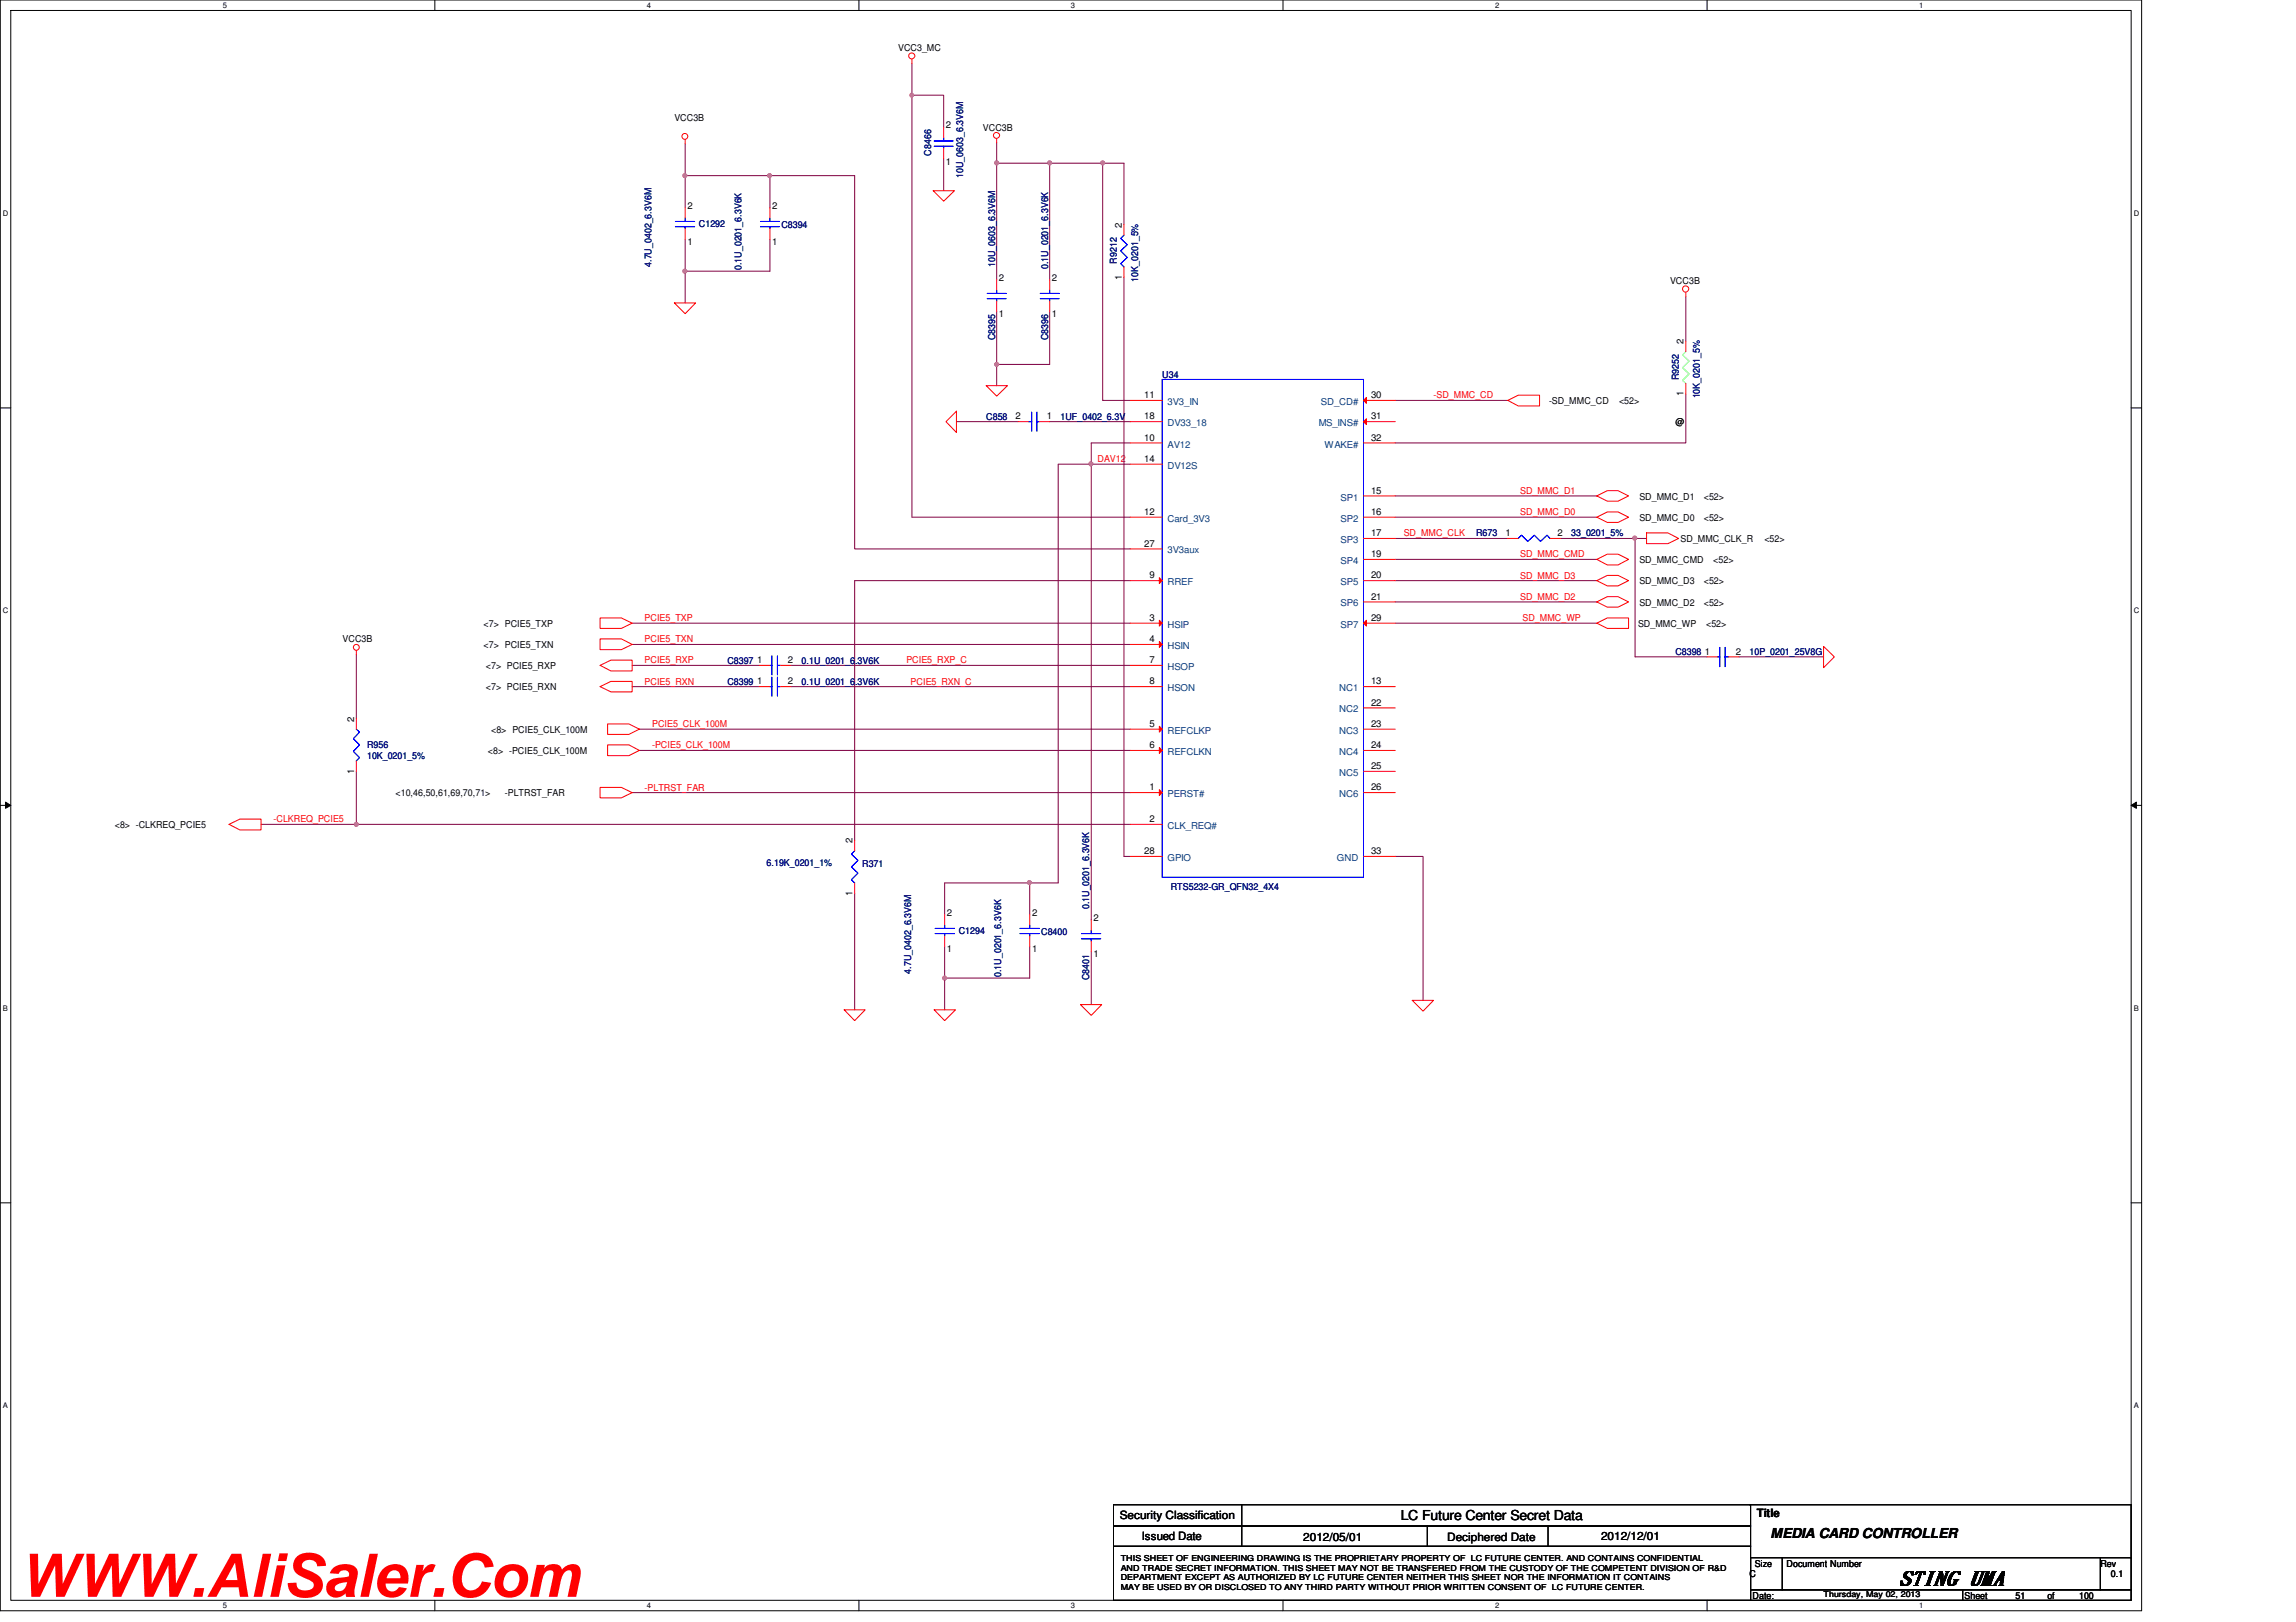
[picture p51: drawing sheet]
<svg xmlns="http://www.w3.org/2000/svg" width="297mm" height="210mm" viewBox="0 0 297 210" stroke-linecap="round" stroke-linejoin="round" font-family="sans-serif">
<defs><g id="words">
<text font-size="7.8" fill="#f00" x="2.5" y="206.6">WWW.AliSaler.Com</text>
<text font-size="2.6" x="245.6" y="205.1">STING UMA</text>
<g font-size="1.8">
<text x="181.2" y="196.8">LC Future Center Secret Data</text>
<text x="229.1" y="199.1">MEDIA CARD CONTROLLER</text>
</g>
<g font-size="1.5">
<text x="144.9" y="196.6">Security Classification</text>
<text x="227.3" y="196.3">Title</text>
<text x="147.7" y="199.3">Issued Date</text>
<text x="168.6" y="199.4">2012/05/01</text>
<text x="187.2" y="199.4">Deciphered Date</text>
<text x="207.1" y="199.3">2012/12/01</text>
</g>
<g font-size="1.2">
<text x="116.2" y="6.6">VCC3_MC</text>
<text x="87.2" y="15.7">VCC3B</text>
<text x="122.4" y="16.6">2</text>
<text x="127.2" y="16.9">VCC3B</text>
<text x="122.4" y="21.3">1</text>
<text x="88.9" y="27">2</text>
<text x="99.9" y="27">2</text>
<text x="145.1" y="29.5" transform="rotate(-90 145.1 29.5)">2</text>
<text x="88.9" y="31.7">1</text>
<text x="99.9" y="31.7">1</text>
<text x="129.2" y="41.1">1</text>
<text x="129.2" y="36.3">2</text>
<text x="136.1" y="41.1">1</text>
<text x="136.1" y="36.3">2</text>
<text x="145.1" y="36.2" transform="rotate(-90 145.1 36.2)">1</text>
<text x="216.1" y="36.8">VCC3B</text>
<text x="217.8" y="44.5" transform="rotate(-90 217.8 44.5)">2</text>
<text x="148" y="51.5">11</text>
<text x="177.4" y="51.5">30</text>
<text x="200.4" y="52.3">-SD_MMC_CD</text>
<text x="209.5" y="52.3">&lt;52&gt;</text>
<text x="217.8" y="51.3" transform="rotate(-90 217.8 51.3)">1</text>
<text x="131.4" y="54.3">2</text>
<text x="135.4" y="54.3">1</text>
<text x="148" y="57">10</text>
<text x="148" y="59.8">14</text>
<text x="148" y="54.3">18</text>
<text x="177.4" y="54.3">31</text>
<text x="177.4" y="57">32</text>
<text x="216.7" y="55">@</text>
<text x="177.4" y="63.9">15</text>
<text x="212.1" y="64.6">SD_MMC_D1</text>
<text x="220.4" y="64.6">&lt;52&gt;</text>
<text x="148" y="66.6">12</text>
<text x="148" y="70.7">27</text>
<text x="177.4" y="66.6">16</text>
<text x="177.4" y="69.4">17</text>
<text x="194.8" y="69.4">1</text>
<text x="201.5" y="69.4">2</text>
<text x="212.1" y="67.4">SD_MMC_D0</text>
<text x="217.4" y="70.1">SD_MMC_CLK_R</text>
<text x="220.4" y="67.4">&lt;52&gt;</text>
<text x="228.3" y="70.1">&lt;52&gt;</text>
<text x="148.7" y="74.8">9</text>
<text x="177.4" y="72.1">19</text>
<text x="177.4" y="74.8">20</text>
<text x="177.4" y="77.6">21</text>
<text x="212.1" y="75.6">SD_MMC_D3</text>
<text x="212.1" y="72.9">SD_MMC_CMD</text>
<text x="220.4" y="75.6">&lt;52&gt;</text>
<text x="221.7" y="72.9">&lt;52&gt;</text>
<text x="44.3" y="83.1">VCC3B</text>
<text x="62.6" y="81.1">&lt;7&gt; PCIE5_TXP</text>
<text x="62.6" y="83.8">&lt;7&gt; PCIE5_TXN</text>
<text x="148.7" y="80.3">3</text>
<text x="148.7" y="83.1">4</text>
<text x="177.4" y="80.3">29</text>
<text x="211.9" y="81.1">SD_MMC_WP</text>
<text x="212.1" y="78.4">SD_MMC_D2</text>
<text x="220.4" y="78.4">&lt;52&gt;</text>
<text x="220.7" y="81.1">&lt;52&gt;</text>
<text x="62.9" y="86.6">&lt;7&gt; PCIE5_RXP</text>
<text x="62.9" y="89.3">&lt;7&gt; PCIE5_RXN</text>
<text x="98" y="85.8">1</text>
<text x="98" y="88.6">1</text>
<text x="101.9" y="85.8">2</text>
<text x="101.9" y="88.6">2</text>
<text x="148.7" y="85.8">7</text>
<text x="148.7" y="88.6">8</text>
<text x="177.4" y="88.6">13</text>
<text x="220.6" y="84.7">1</text>
<text x="224.6" y="84.7">2</text>
<text x="45.8" y="93.4" transform="rotate(-90 45.8 93.4)">2</text>
<text x="63.5" y="94.8">&lt;8&gt; PCIE5_CLK_100M</text>
<text x="148.7" y="94.1">5</text>
<text x="177.4" y="91.3">22</text>
<text x="177.4" y="94.1">23</text>
<text x="45.8" y="100.1" transform="rotate(-90 45.8 100.1)">1</text>
<text x="63.1" y="97.5">&lt;8&gt; -PCIE5_CLK_100M</text>
<text x="148.7" y="96.8">6</text>
<text x="177.4" y="96.8">24</text>
<text x="177.4" y="99.5">25</text>
<text x="14.9" y="107.1">&lt;8&gt; -CLKREQ_PCIE5</text>
<text x="51.2" y="103">&lt;10,46,50,61,69,70,71&gt;</text>
<text x="65.3" y="103">-PLTRST_FAR</text>
<text x="148.7" y="102.3">1</text>
<text x="148.7" y="106.4">2</text>
<text x="177.4" y="102.3">26</text>
<text x="110.3" y="109.1" transform="rotate(-90 110.3 109.1)">2</text>
<text x="148" y="110.5">28</text>
<text x="177.4" y="110.5">33</text>
<text x="110.3" y="115.9" transform="rotate(-90 110.3 115.9)">1</text>
<text x="122.5" y="118.5">2</text>
<text x="133.5" y="118.5">2</text>
<text x="141.5" y="119.2">2</text>
<text x="122.5" y="123.2">1</text>
<text x="133.5" y="123.2">1</text>
<text x="141.5" y="123.9">1</text>
<text x="227" y="202.7">Size</text>
<text x="231.1" y="202.7">Document Number</text>
<text x="271.7" y="202.7">Rev</text>
<text x="226.4" y="204.1">C</text>
<text x="226.7" y="206.9">Date:</text>
<text x="254.2" y="206.9">Sheet</text>
<text x="260.8" y="206.9">51</text>
<text x="264.9" y="206.9">of</text>
<text x="269" y="206.9">100</text>
<text x="273.1" y="204.1">0.1</text>
</g>
<g font-size="1.2" fill="#000080">
<text x="120.5" y="20.2" transform="rotate(-90 120.5 20.2)">C8466</text>
<text x="124.6" y="23" transform="rotate(-90 124.6 23)">10U_0603_6.3V6M</text>
<text x="90.4" y="29.4">C1292</text>
<text x="101.1" y="29.5">C8394</text>
<text x="84.3" y="34.5" transform="rotate(-90 84.3 34.5)">4.7U_0402_6.3V6M</text>
<text x="95.9" y="35" transform="rotate(-90 95.9 35)">0.1U_0201_6.3V6K</text>
<text x="128.7" y="34.5" transform="rotate(-90 128.7 34.5)">10U_0603_6.3V6M</text>
<text x="135.6" y="34.8" transform="rotate(-90 135.6 34.8)">0.1U_0201_6.3V6K</text>
<text x="144.5" y="34.1" transform="rotate(-90 144.5 34.1)">R9212</text>
<text x="147.2" y="36.4" transform="rotate(-90 147.2 36.4)">10K_0201_5%</text>
<text x="128.7" y="44" transform="rotate(-90 128.7 44)">C8395</text>
<text x="135.6" y="44" transform="rotate(-90 135.6 44)">C8396</text>
<text x="150.4" y="48.9">U34</text>
<text x="217.2" y="49.2" transform="rotate(-90 217.2 49.2)">R9252</text>
<text x="219.9" y="51.6" transform="rotate(-90 219.9 51.6)">10K_0201_5%</text>
<text x="127.6" y="54.4">C858</text>
<text x="137.2" y="54.4">1UF_0402_6.3V</text>
<text x="191" y="69.4">R673</text>
<text x="203.3" y="69.4">33_0201_5%</text>
<text x="94.1" y="85.9">C8397</text>
<text x="94.1" y="88.6">C8399</text>
<text x="103.7" y="85.9">0.1U_0201_6.3V6K</text>
<text x="103.7" y="88.6">0.1U_0201_6.3V6K</text>
<text x="216.7" y="84.8">C8398</text>
<text x="226.4" y="84.8">10P_0201_25V8G</text>
<text x="47.5" y="96.9">R956</text>
<text x="47.5" y="98.3">10K_0201_5%</text>
<text x="99.2" y="112.1">6.19K_0201_1%</text>
<text x="111.5" y="112.2">R371</text>
<text x="140.9" y="117.7" transform="rotate(-90 140.9 117.7)">0.1U_0201_6.3V6K</text>
<text x="151.5" y="115.2">RTS5232-GR_QFN32_4X4</text>
<text x="124" y="120.9">C1294</text>
<text x="134.7" y="121">C8400</text>
<text x="117.9" y="126" transform="rotate(-90 117.9 126)">4.7U_0402_6.3V6M</text>
<text x="129.5" y="126.4" transform="rotate(-90 129.5 126.4)">0.1U_0201_6.3V6K</text>
<text x="140.9" y="126.9" transform="rotate(-90 140.9 126.9)">C8401</text>
</g>
<g font-size="1.2" fill="#004080">
<text x="151" y="52.4">3V3_IN</text>
<text x="170.9" y="52.4">SD_CD#</text>
<text x="151" y="57.9">AV12</text>
<text x="151" y="55.2">DV33_18</text>
<text x="170.6" y="55.2">MS_INS#</text>
<text x="171.4" y="57.9">WAKE#</text>
<text x="151" y="60.7">DV12S</text>
<text x="173.4" y="64.8">SP1</text>
<text x="151" y="67.5">Card_3V3</text>
<text x="151" y="71.6">3V3aux</text>
<text x="173.4" y="67.5">SP2</text>
<text x="173.4" y="70.3">SP3</text>
<text x="151" y="75.7">RREF</text>
<text x="173.4" y="73">SP4</text>
<text x="173.4" y="75.7">SP5</text>
<text x="151" y="81.2">HSIP</text>
<text x="151" y="84">HSIN</text>
<text x="173.4" y="78.5">SP6</text>
<text x="173.4" y="81.2">SP7</text>
<text x="151" y="86.7">HSOP</text>
<text x="151" y="89.5">HSON</text>
<text x="173.3" y="89.5">NC1</text>
<text x="151" y="95">REFCLKP</text>
<text x="173.3" y="92.2">NC2</text>
<text x="173.3" y="95">NC3</text>
<text x="151" y="97.7">REFCLKN</text>
<text x="173.3" y="97.7">NC4</text>
<text x="173.3" y="100.4">NC5</text>
<text x="151" y="103.2">PERST#</text>
<text x="151" y="107.3">CLK_REQ#</text>
<text x="173.3" y="103.2">NC6</text>
<text x="151" y="111.4">GPIO</text>
<text x="173" y="111.4">GND</text>
</g>
<g font-size="1.2" fill="#f00">
<text x="185.5" y="51.6">-SD_MMC_CD</text>
<text x="142" y="59.8">DAV12</text>
<text x="196.7" y="63.9">SD_MMC_D1</text>
<text x="181.6" y="69.4">SD_MMC_CLK</text>
<text x="196.7" y="66.7">SD_MMC_D0</text>
<text x="196.7" y="77.6">SD_MMC_D2</text>
<text x="196.7" y="74.9">SD_MMC_D3</text>
<text x="196.7" y="72.1">SD_MMC_CMD</text>
<text x="83.4" y="80.4">PCIE5_TXP</text>
<text x="83.4" y="83.1">PCIE5_TXN</text>
<text x="197" y="80.4">SD_MMC_WP</text>
<text x="83.4" y="85.9">PCIE5_RXP</text>
<text x="83.4" y="88.6">PCIE5_RXN</text>
<text x="117.3" y="85.9">PCIE5_RXP_C</text>
<text x="117.8" y="88.6">PCIE5_RXN_C</text>
<text x="84.4" y="94.1">PCIE5_CLK_100M</text>
<text x="84.4" y="96.9">-PCIE5_CLK_100M</text>
<text x="35.4" y="106.4">-CLKREQ_PCIE5</text>
<text x="83.4" y="102.3">-PLTRST_FAR</text>
</g>
<g font-size="1.1">
<text x="145" y="202">THIS SHEET OF ENGINEERING DRAWING IS THE PROPRIETARY PROPERTY OF LC FUTURE CENTER. AND CONTAINS CONFIDENTIAL</text>
<text x="145" y="203.2">AND TRADE SECRET INFORMATION. THIS SHEET MAY NOT BE TRANSFERED FROM THE CUSTODY OF THE COMPETENT DIVISION OF R&amp;D</text>
<text x="145" y="204.5">DEPARTMENT EXCEPT AS AUTHORIZED BY LC FUTURE CENTER NEITHER THIS SHEET NOR THE INFORMATION IT CONTAINS</text>
<text x="145" y="205.7">MAY BE USED BY OR DISCLOSED TO ANY THIRD PARTY WITHOUT PRIOR WRITTEN CONSENT OF LC FUTURE CENTER.</text>
<text x="235.9" y="206.7">Thursday, May 02, 2013</text>
</g>
<g font-size="1">
<text x="28.8" y="1">5</text>
<text x="83.7" y="1">4</text>
<text x="138.6" y="1">3</text>
<text x="193.4" y="1">2</text>
<text x="248.3" y="1">1</text>
<text x=".4" y="27.9">D</text>
<text x="276.1" y="27.9">D</text>
<text x=".4" y="79.4">C</text>
<text x="276.1" y="79.4">C</text>
<text x=".4" y="130.8">B</text>
<text x="276.1" y="130.8">B</text>
<text x=".4" y="182.2">A</text>
<text x="276.1" y="182.2">A</text>
<text x="28.8" y="208.1">5</text>
<text x="83.7" y="208.1">4</text>
<text x="138.6" y="208.1">3</text>
<text x="193.4" y="208.1">2</text>
<text x="248.3" y="208.1">1</text>
</g>
</g></defs>
<path d="M0 0h277.1v208.4h-277.1zM1.4 1.4h274.3v205.7h-274.3z" fill="none" stroke="#000" stroke-width=".13"/>
<g fill="#fff">
<path d="M28.8 .1h.6v1.1h-.6z"/>
<path d="M28.8 207.2h.6v1.1h-.6z"/>
</g>
<path d="M56.3 0v1.4M56.3 207.1v1.3" fill="none" stroke="#000" stroke-width=".13"/>
<g fill="#fff">
<path d="M83.7 .1h.5v1.1h-.5z"/>
<path d="M83.7 207.2h.5v1.1h-.5z"/>
</g>
<path d="M111.1 0v1.4M111.1 207.1v1.3" fill="none" stroke="#000" stroke-width=".13"/>
<g fill="#fff">
<path d="M138.6 .1h.5v1.1h-.5z"/>
<path d="M138.6 207.2h.5v1.1h-.5z"/>
</g>
<path d="M166 0v1.4M166 207.1v1.3" fill="none" stroke="#000" stroke-width=".13"/>
<g fill="#fff">
<path d="M193.4 .1h.6v1.1h-.6z"/>
<path d="M193.4 207.2h.6v1.1h-.6z"/>
</g>
<path d="M220.8 0v1.4M220.8 207.1v1.3" fill="none" stroke="#000" stroke-width=".13"/>
<g fill="#fff">
<path d="M248.3 .1h.5v1.1h-.5z"/>
<path d="M248.3 207.2h.5v1.1h-.5z"/>
<path d="M.4 27.1h.7v1.1h-.7z"/>
<path d="M276.1 27.1h.7v1.1h-.7z"/>
<path d="M.4 78.5h.7v1.1h-.7z"/>
<path d="M276.1 78.5h.7v1.1h-.7z"/>
</g>
<path d="M0 52.8h1.4M275.7 52.8h1.4" fill="none" stroke="#000" stroke-width=".13"/>
<g fill="#fff">
<path d="M.4 129.9h.6v1.1h-.6z"/>
<path d="M276.1 129.9h.6v1.1h-.6z"/>
</g>
<path d="M0 104.2h1.4M.7 103.8l.7 .4-.7 .4zM275.7 104.2l.7-.4v.8zM275.7 104.2h1.4" fill="none" stroke="#000" stroke-width=".13"/>
<path d="M.7 103.8l.7 .4-.7 .4zM275.7 104.2l.7-.4v.8z" fill="#000"/>
<g fill="#fff">
<path d="M.4 181.4h.6v1.1h-.6z"/>
<path d="M276.1 181.4h.6v1.1h-.6z"/>
</g>
<path d="M0 155.7h1.4M275.7 155.7h1.4" fill="none" stroke="#000" stroke-width=".13"/>
<path d="M46.1 99.8v6.9h100.1M46.1 84.8v8.2M82.7 94.4h63.5M82.7 97.1h63.5" fill="none" stroke="#800040" stroke-width=".13"/>
<circle cx="46.1" cy="106.7" r=".26" fill="#f0f"/>
<circle cx="46.1" cy="106.7" r=".26" fill="none" stroke="#f0f" stroke-width=".13"/>
<path d="M135.8 21.1v15.1M135.8 40.3v6.9M81.8 80.6h64.4M81.8 83.4h64.4M81.8 86.1h16.4M81.8 88.9h16.4M102.4 86.1h43.8M102.4 88.9h43.8M33.8 106.7h12.3M81.8 102.6h64.4" fill="none" stroke="#800040" stroke-width=".13"/>
<circle cx="135.8" cy="21.1" r=".26" fill="#f0f"/>
<circle cx="135.8" cy="21.1" r=".26" fill="none" stroke="#f0f" stroke-width=".13"/>
<path d="M135.8 21.1h-6.9v15.1M128.9 40.3v9.6" fill="none" stroke="#800040" stroke-width=".13"/>
<circle cx="128.9" cy="21.1" r=".26" fill="#f0f"/>
<circle cx="128.9" cy="21.1" r=".26" fill="none" stroke="#f0f" stroke-width=".13"/>
<path d="M128.9 47.2h6.9" fill="none" stroke="#800040" stroke-width=".13"/>
<circle cx="128.9" cy="47.2" r=".26" fill="#f0f"/>
<circle cx="128.9" cy="47.2" r=".26" fill="none" stroke="#f0f" stroke-width=".13"/>
<path d="M128.9 18.5v2.6M145.4 21.1h-2.7v30.7" fill="none" stroke="#800040" stroke-width=".13"/>
<circle cx="142.7" cy="21.1" r=".26" fill="#f0f"/>
<circle cx="142.7" cy="21.1" r=".26" fill="none" stroke="#f0f" stroke-width=".13"/>
<path d="M123.7 54.6h8M135.8 54.6h10.4M141.2 57.3h5M142.7 51.8h3.5M180.5 51.8h14.6M118 66.9h28.2M141.2 60.1v58.9M180.5 80.6h26.1" fill="none" stroke="#800040" stroke-width=".13"/>
<circle cx="141.1" cy="60" r=".26" fill="#f0f"/>
<circle cx="141.1" cy="60" r=".26" fill="none" stroke="#f0f" stroke-width=".13"/>
<path d="M88.6 18.6v4.1h11M88.6 31v4.1h11M141.2 123.1v6.9" fill="none" stroke="#800040" stroke-width=".13"/>
<circle cx="88.6" cy="35.1" r=".26" fill="#f0f"/>
<circle cx="88.6" cy="35.1" r=".26" fill="none" stroke="#f0f" stroke-width=".13"/>
<path d="M88.6 35.1v4.1M88.6 22.7v4.2M99.6 31v4.1M99.6 22.7v4.2" fill="none" stroke="#800040" stroke-width=".13"/>
<circle cx="88.6" cy="22.7" r=".26" fill="#f0f"/>
<circle cx="88.6" cy="22.7" r=".26" fill="none" stroke="#f0f" stroke-width=".13"/>
<path d="M99.6 22.7h11" fill="none" stroke="#800040" stroke-width=".13"/>
<circle cx="99.6" cy="22.7" r=".26" fill="#f0f"/>
<circle cx="99.6" cy="22.7" r=".26" fill="none" stroke="#f0f" stroke-width=".13"/>
<path d="M110.6 22.7v48.3h35.6M122.2 122.5v4.1h11" fill="none" stroke="#800040" stroke-width=".13"/>
<circle cx="122.2" cy="126.6" r=".26" fill="#f0f"/>
<circle cx="122.2" cy="126.6" r=".26" fill="none" stroke="#f0f" stroke-width=".13"/>
<path d="M122.2 114.3v4.1M136.9 114.3h-3.7v4.1M122.2 126.6v4.1M133.2 122.5v4.1" fill="none" stroke="#800040" stroke-width=".13"/>
<circle cx="133.2" cy="114.2" r=".26" fill="#f0f"/>
<circle cx="133.2" cy="114.2" r=".26" fill="none" stroke="#f0f" stroke-width=".13"/>
<g fill="none" stroke="#800040" stroke-width=".13">
<path d="M135.8 21.1h6.9M145.4 21.1v7.9M145.4 35.9v74.9h.8M218.1 38.4v5.8M218.1 51v6.3h-37.6M136.9 60.1v54.2M141.2 60.1h5M146.2 75.1h-35.6v33.7M180.5 69.7h14.6M180.5 77.9h26.1M180.5 75.1h26.1M180.5 72.4h26.1"/>
<path d="M180.5 66.9h26.1M180.5 64.2h26.1M213 69.7h-1.5v15.3h9.3M225 85h10.9M110.6 115.6v15.1M122.2 114.3h11M180.5 110.8h3.6v18.7"/>
</g>
<circle cx="211.5" cy="69.6" r=".26" fill="#f0f"/>
<circle cx="211.5" cy="69.6" r=".26" fill="none" stroke="#f0f" stroke-width=".13"/>
<path d="M118 12.3v54.6M122.1 20.6v4.1M141.2 57.3v2.8h-4.3M201.9 69.7h9.6" fill="none" stroke="#800040" stroke-width=".13"/>
<path d="M117.8 12.1h.1l.3 .1-.1 .3-.2 .1-.1-.1z" fill-rule="evenodd" fill="#f0f"/>
<path d="M117.8 12.1h.1l.3 .1-.1 .3-.2 .1-.1-.1z" fill="none" stroke="#f0f" stroke-width=".13"/>
<path d="M118 8.2v4.1h4.1v4.1" fill="none" stroke="#800040" stroke-width=".13"/>
<g fill="none" stroke="#f00" stroke-width=".13">
<path d="M88.6 18.1v.5M118 7.7v.5M122.1 19.2v1.4M122.1 16.4v1.4M128.9 17.9v.6M87.2 39.2h2.8l-1.4 1.4zM88.6 29.6v1.4M88.6 26.9v1.3M99.6 29.6v1.4M99.6 26.9v1.3M120.7 24.7h2.8l-1.4 1.3zM128.9 38.9v1.4"/>
<path d="M128.9 36.2v1.3M135.8 38.9v1.4M135.8 36.2v1.3M145.4 34.5v1.4M145.4 29v1.4M218.1 37.8v.6M123.7 53.2v2.8l-1.3-1.4zM127.6 49.9h2.7l-1.4 1.4zM131.7 54.6h1.3M134.4 54.6h1.4M195.1 51.8l1.3-.7h2.8v1.4h-2.8zM77.6 80h2.8l1.4 .6-1.4 .7h-2.8z"/>
<path d="M195.1 69.7h1.3M200.5 69.7h1.4M206.6 77.9l1.3-.7h1.4l1.4 .7-1.4 .7h-1.4zM206.6 75.1l1.3-.6h1.4l1.4 .6-1.4 .7h-1.4zM206.6 72.4l1.3-.7h1.4l1.4 .7-1.4 .7h-1.4zM206.6 66.9l1.3-.6h1.4l1.4 .6-1.4 .7h-1.4zM206.6 64.2l1.3-.7h1.4l1.4 .7-1.4 .7h-1.4zM213 69h2.8l1.4 .7-1.4 .7h-2.8zM46.1 84.2v.6M46.1 98.5v1.3M46.1 93v1.4M77.6 82.7h2.8l1.4 .7-1.4 .7h-2.8z"/>
<path d="M77.6 86.1l1.4-.7h2.8v1.4h-2.8zM77.6 88.9l1.4-.7h2.8v1.3h-2.8zM78.6 93.7h2.8l1.3 .7-1.3 .6h-2.8zM78.6 96.4h2.8l1.3 .7-1.3 .7h-2.8zM98.2 86.1h1.4M101 86.1h1.4M206.6 80.6l1.3-.6h2.8v1.3h-2.8zM220.8 85h1.4M223.6 85h1.4M235.9 83.7l1.4 1.3-1.4 1.4zM29.6 106.7l1.4-.7h2.8v1.4h-2.8zM77.6 101.9h2.8l1.4 .7-1.4 .7h-2.8z"/>
<path d="M110.6 114.3v1.3M110.6 108.8v1.3M122.2 118.4v1.3M133.2 118.4v1.3M109.2 130.7h2.7l-1.3 1.4zM120.9 130.7h2.7l-1.4 1.4zM122.2 121.1v1.4M133.2 121.1v1.4M139.8 130h2.7l-1.3 1.4zM182.7 129.5h2.8l-1.4 1.4z"/>
<circle cx="88.6" cy="17.6" r=".38"/>
<circle cx="118" cy="7.2" r=".39"/>
<circle cx="128.9" cy="17.5" r=".39"/>
<circle cx="218.1" cy="37.4" r=".4"/>
<circle cx="46.1" cy="83.8" r=".38"/>
</g>
<path d="M144.1 194.7h82.4v2.8h-82.4zM144.1 197.5h82.4v2.6h-82.4zM160.7 194.7v5.4M184.7 197.5v2.6M200.3 197.5v2.6M226.4 194.7h49.3v6.9M144.1 200.1h82.4v7h-82.4zM226.5 201.6h4.1v4.1h-4.1zM226.5 205.7h27.4v1.4h-27.4zM230.6 201.6h41.1v4.1h-41.1zM253.9 205.7h21.8v1.4h-21.8zM271.7 201.6h4v4.1h-4z" fill="none" stroke="#000" stroke-width=".13"/>
<g fill="none" stroke="#00f" stroke-width=".13">
<path d="M120.9 18.2h2.4M120.9 18.9h2.4M122.1 18.9v.3M122.1 17.8v.4M87.4 28.7h2.5M87.4 29.3h2.5M88.6 29.3v.3M88.6 28.2v.5M98.4 28.7h2.4M98.4 29.3h2.4M99.6 29.3v.3M99.6 28.2v.5"/>
<path d="M127.7 38h2.5M127.7 38.7h2.5M128.9 38.7v.2M128.9 37.5v.5M134.6 38h2.4M134.6 38.7h2.4M135.8 38.7v.2M135.8 37.5v.5M145.4 30.4l-.4 .5 .8 .8-.8 .8 .8 .8-.8 .8 .4 .4M133 54.6h.5M133.5 53.3v2.5M134.2 54.6h.2"/>
<path d="M134.2 53.3v2.5M150.4 49.1h26v64.4h-26zM196.4 69.7l.4-.4 .9 .8 .8-.8 .8 .8 .8-.8 .4 .4M46.1 94.4l.4 .3-.8 .9 .8 .8-.8 .8 .8 .8-.4 .5M99.6 86.1h.3M99.9 84.9v2.4M100.6 86.1h.4M100.6 84.9v2.4M222.2 85h.3M222.5 83.8v2.5M223.2 83.8v2.5M223.2 85h.4"/>
<path d="M110.6 110.1l-.5 .4 .9 .8-.9 .9 .9 .8-.9 .8 .5 .5M122.2 119.7v.4M133.2 119.7v.4M121 120.1h2.5M121 120.8h2.5M122.2 120.8v.3M131.9 120.1h2.5M131.9 120.8h2.5M133.2 120.8v.3"/>
</g>
<path d="M150 102.2l.4 .4-.4 .4z" fill="#f00"/>
<path d="M146.2 102.6h4.2M146.2 106.7h4.2M150 102.2l.4 .4-.4 .4z" fill="none" stroke="#f00" stroke-width=".13"/>
<path d="M150 80.3l.4 .3-.4 .4z" fill="#f00"/>
<path d="M146.2 80.6h4.2M150 80.3l.4 .3-.4 .4z" fill="none" stroke="#f00" stroke-width=".13"/>
<path d="M150 83l.4 .4-.4 .4z" fill="#f00"/>
<path d="M146.2 83.4h4.2M150 83l.4 .4-.4 .4z" fill="none" stroke="#f00" stroke-width=".13"/>
<path d="M150 94l.4 .4-.4 .3z" fill="#f00"/>
<path d="M146.2 94.4h4.2M150 94l.4 .4-.4 .3z" fill="none" stroke="#f00" stroke-width=".13"/>
<path d="M150 96.7l.4 .4-.4 .4z" fill="#f00"/>
<path d="M146.2 97.1h4.2M146.2 86.1h4.2M146.2 88.9h4.2M150 96.7l.4 .4-.4 .4z" fill="none" stroke="#f00" stroke-width=".13"/>
<path d="M150 74.8l.4 .3-.4 .4z" fill="#f00"/>
<g fill="none" stroke="#f00" stroke-width=".13">
<path d="M146.2 57.3h4.2M146.2 51.8h4.2M146.2 54.6h4.2M146.2 75.1h4.2M146.2 66.9h4.2M146.2 60.1h4.2M146.2 71h4.2M150 74.8l.4 .3-.4 .4zM176.4 64.2h4.1M176.4 66.9h4.1M176.4 69.7h4.1M176.4 72.4h4.1"/>
<path d="M176.4 75.1h4.1M176.4 77.9h4.1M176.4 88.9h4.1M176.4 91.6h4.1M176.4 94.4h4.1M176.4 97.1h4.1M176.4 99.8h4.1M146.2 110.8h4.2M176.4 102.6h4.1"/>
</g>
<path d="M176.4 80.6l.4-.3v.7z" fill="#f00"/>
<path d="M176.4 80.6l.4-.3v.7zM176.4 80.6h4.1" fill="none" stroke="#f00" stroke-width=".13"/>
<path d="M176.8 51.4v.8l-.4-.4z" fill="#f00"/>
<path d="M176.4 51.8h4.1M176.8 51.4v.8l-.4-.4z" fill="none" stroke="#f00" stroke-width=".13"/>
<path d="M176.8 54.2v.7l-.4-.3z" fill="#f00"/>
<path d="M176.4 54.6h4.1M176.4 57.3h4.1M176.8 54.2v.7l-.4-.3zM218.1 49.6v1.4M218.1 44.2v1.3M98.2 88.9h1.4M101 88.9h1.4M141.2 119v1.4M176.4 110.8h4.1M141.2 121.8v1.3" fill="none" stroke="#f00" stroke-width=".13"/>
<path d="M99.6 88.9h.3M99.9 87.6v2.5M100.6 88.9h.4M100.6 87.6v2.5M139.9 120.8h2.5M139.9 121.5h2.5M141.2 121.5v.3M141.2 120.4v.4" fill="none" stroke="#00f" stroke-width=".13"/>
<path d="M218.1 45.5l-.4 .4 .8 .8-.8 .9 .8 .8-.8 .8 .4 .4" fill="none" stroke="#80ff80" stroke-width=".13"/>
<circle cx="46.1" cy="106.7" r=".26" fill="#f0f"/>
<circle cx="46.1" cy="106.7" r=".26" fill="none" stroke="#f0f" stroke-width=".13"/>
<circle cx="135.8" cy="21.1" r=".26" fill="#f0f"/>
<circle cx="135.8" cy="21.1" r=".26" fill="none" stroke="#f0f" stroke-width=".13"/>
<circle cx="128.9" cy="21.1" r=".26" fill="#f0f"/>
<circle cx="128.9" cy="21.1" r=".26" fill="none" stroke="#f0f" stroke-width=".13"/>
<circle cx="128.9" cy="47.2" r=".26" fill="#f0f"/>
<circle cx="128.9" cy="47.2" r=".26" fill="none" stroke="#f0f" stroke-width=".13"/>
<circle cx="142.7" cy="21.1" r=".26" fill="#f0f"/>
<circle cx="142.7" cy="21.1" r=".26" fill="none" stroke="#f0f" stroke-width=".13"/>
<circle cx="141.1" cy="60" r=".26" fill="#f0f"/>
<circle cx="141.1" cy="60" r=".26" fill="none" stroke="#f0f" stroke-width=".13"/>
<circle cx="88.6" cy="35.1" r=".26" fill="#f0f"/>
<circle cx="88.6" cy="35.1" r=".26" fill="none" stroke="#f0f" stroke-width=".13"/>
<circle cx="88.6" cy="22.7" r=".26" fill="#f0f"/>
<circle cx="88.6" cy="22.7" r=".26" fill="none" stroke="#f0f" stroke-width=".13"/>
<circle cx="99.6" cy="22.7" r=".26" fill="#f0f"/>
<circle cx="99.6" cy="22.7" r=".26" fill="none" stroke="#f0f" stroke-width=".13"/>
<circle cx="122.2" cy="126.6" r=".26" fill="#f0f"/>
<circle cx="122.2" cy="126.6" r=".26" fill="none" stroke="#f0f" stroke-width=".13"/>
<circle cx="133.2" cy="114.2" r=".26" fill="#f0f"/>
<circle cx="133.2" cy="114.2" r=".26" fill="none" stroke="#f0f" stroke-width=".13"/>
<circle cx="211.5" cy="69.6" r=".26" fill="#f0f"/>
<circle cx="211.5" cy="69.6" r=".26" fill="none" stroke="#f0f" stroke-width=".13"/>
<path d="M117.8 12.1h.1l.3 .1-.1 .3-.2 .1-.1-.1z" fill-rule="evenodd" fill="#f0f"/>
<path d="M117.8 12.1h.1l.3 .1-.1 .3-.2 .1-.1-.1z" fill="none" stroke="#f0f" stroke-width=".13"/>
<use href="#words"/>
</svg>
